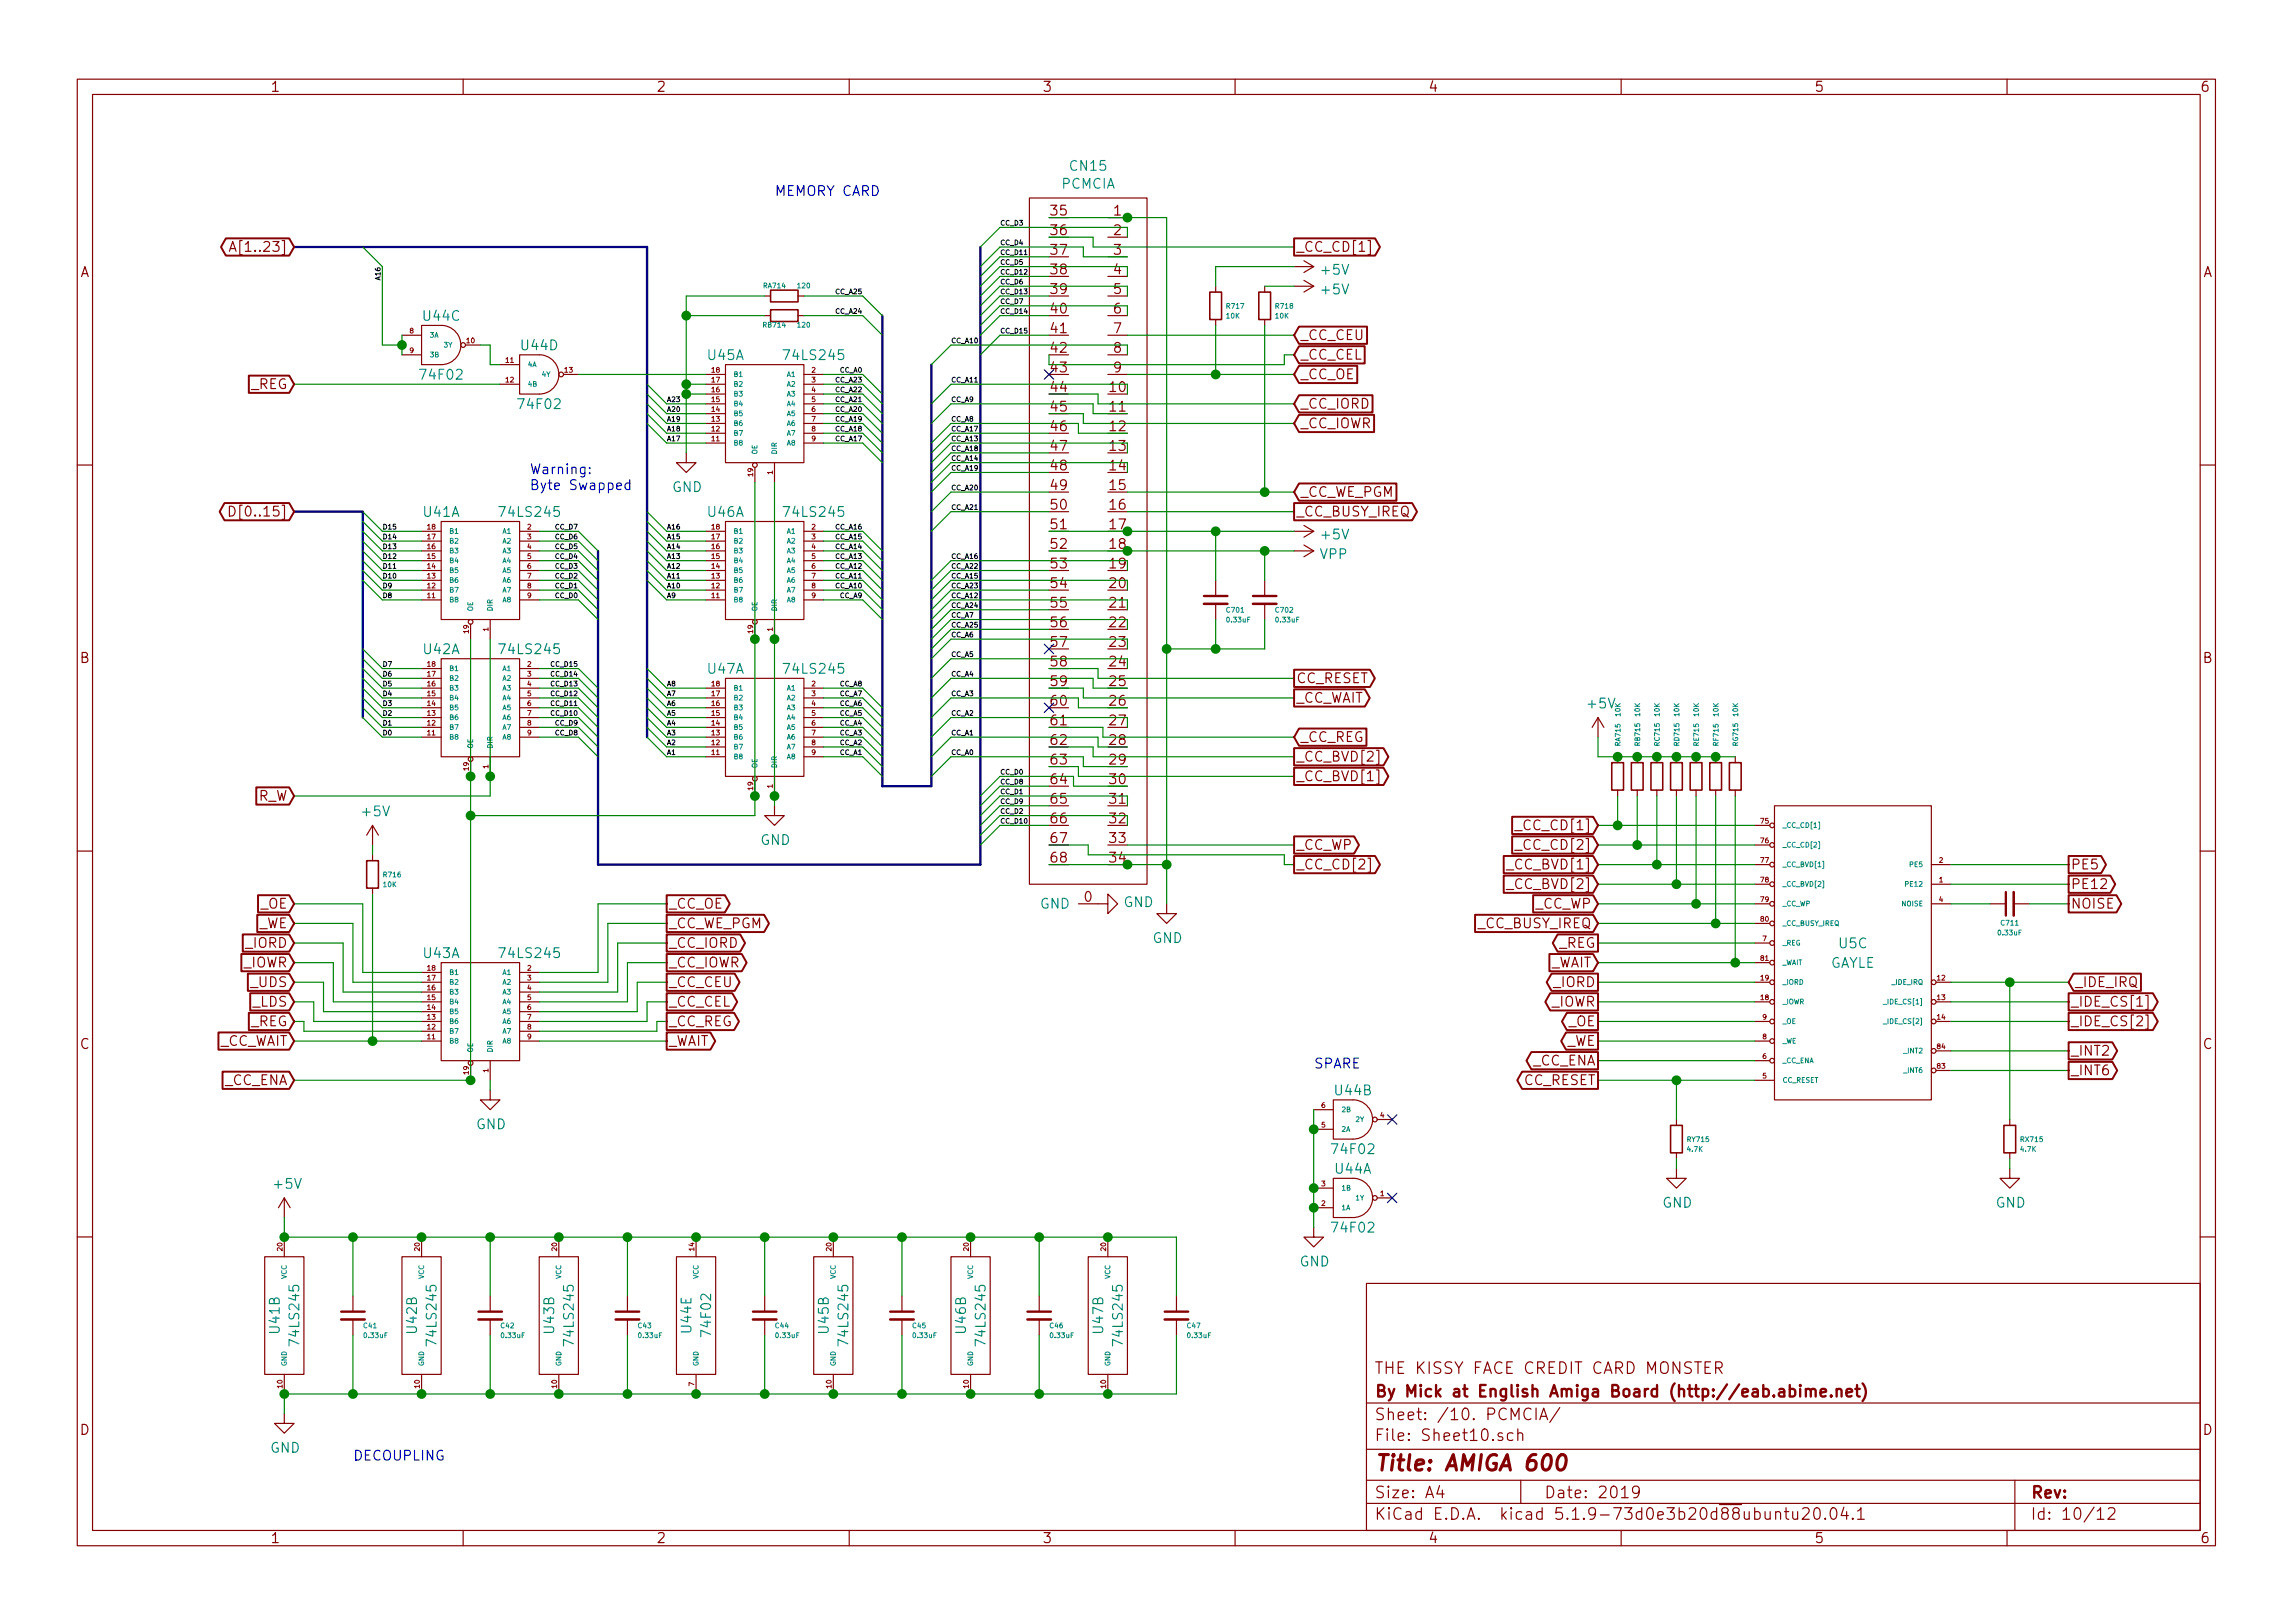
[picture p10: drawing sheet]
<svg xmlns="http://www.w3.org/2000/svg" width="297mm" height="210mm" viewBox="0 0 297 210" stroke-linecap="round" stroke-linejoin="round" font-family="sans-serif">
<defs><g id="words">
<text font-size="2.8" fill="#840000" x="178" y="190.5">Title: AMIGA 600</text>
<g font-size="2.1" fill="#840000">
<text x="178" y="178">THE KISSY FACE CREDIT CARD MONSTER</text>
<text x="178" y="184">Sheet: /10. PCMCIA/</text>
<text x="178" y="181">By Mick at English Amiga Board (http://eab.abime.net)</text>
<text x="178" y="186.7">File: Sheet10.sch</text>
<text x="178" y="196.9">KiCad E.D.A. kicad 5.1.9-73d0e3b20d88ubuntu20.04.1</text>
<text x="178" y="194.1">Size: A4</text>
<text x="200" y="194.1">Date: 2019</text>
<text x="263" y="194.1">Rev:</text>
<text x="263" y="196.9">Id: 10/12</text>
</g>
<g font-size="1.8" fill="#840000">
<text x="35" y="11.9">1</text>
<text x="85" y="11.9">2</text>
<text x="135" y="11.9">3</text>
<text x="185" y="11.9">4</text>
<text x="235" y="11.9">5</text>
<text x="285" y="11.9">6</text>
<text x="136.2" y="27.9">35</text>
<text x="144.3" y="27.9">1</text>
<text x="10.4" y="35.9">A</text>
<text x="30.9" y="32.6">A[1..23]</text>
<text x="136.2" y="33">37</text>
<text x="136.2" y="30.5">36</text>
<text x="136.2" y="35.6">38</text>
<text x="144.3" y="30.5">2</text>
<text x="144.3" y="33">3</text>
<text x="144.3" y="35.6">4</text>
<text x="167.9" y="32.6">_CC_CD[1]</text>
<text x="285.4" y="35.9">A</text>
<text x="136.2" y="38.1">39</text>
<text x="136.2" y="40.6">40</text>
<text x="144.3" y="38.1">5</text>
<text x="144.3" y="40.6">6</text>
<text x="136.2" y="43.2">41</text>
<text x="136.2" y="45.7">42</text>
<text x="144.3" y="43.2">7</text>
<text x="144.3" y="45.7">8</text>
<text x="168.4" y="44.1">_CC_CEU</text>
<text x="168.4" y="46.6">_CC_CEL</text>
<text x="32.5" y="50.4">_REG</text>
<text x="136.2" y="48.3">43</text>
<text x="136.2" y="50.8">44</text>
<text x="136.2" y="53.3">45</text>
<text x="143.8" y="53.3">11</text>
<text x="144.3" y="48.3">9</text>
<text x="168.4" y="49.1">_CC_OE</text>
<text x="168.4" y="53">_CC_IORD</text>
<text x="136.2" y="55.9">46</text>
<text x="136.2" y="58.4">47</text>
<text x="143.8" y="55.9">12</text>
<text x="168.4" y="55.5">_CC_IOWR</text>
<text x="136.2" y="61">48</text>
<text x="136.2" y="63.5">49</text>
<text x="143.8" y="63.5">15</text>
<text x="168.4" y="64.4">_CC_WE_PGM</text>
<text x="30.9" y="66.9">D[0..15]</text>
<text x="136.2" y="66">50</text>
<text x="136.2" y="68.6">51</text>
<text x="136.2" y="71.1">52</text>
<text x="143.8" y="66">16</text>
<text x="143.8" y="68.6">17</text>
<text x="143.8" y="71.1">18</text>
<text x="167.9" y="66.9">_CC_BUSY_IREQ</text>
<text x="136.2" y="73.7">53</text>
<text x="136.2" y="76.2">54</text>
<text x="136.2" y="78.7">55</text>
<text x="136.2" y="81.3">56</text>
<text x="136.2" y="83.8">57</text>
<text x="10.4" y="85.9">B</text>
<text x="136.2" y="86.4">58</text>
<text x="136.2" y="88.9">59</text>
<text x="143.8" y="88.9">25</text>
<text x="167.9" y="88.5">CC_RESET</text>
<text x="285.4" y="85.9">B</text>
<text x="136.2" y="91.4">60</text>
<text x="136.2" y="94">61</text>
<text x="143.8" y="91.4">26</text>
<text x="167.9" y="91.1">_CC_WAIT</text>
<text x="136.2" y="96.5">62</text>
<text x="136.2" y="99.1">63</text>
<text x="136.2" y="101.6">64</text>
<text x="143.8" y="96.5">28</text>
<text x="143.8" y="99.1">29</text>
<text x="143.8" y="101.6">30</text>
<text x="167.9" y="98.7">_CC_BVD[2]</text>
<text x="167.9" y="101.2">_CC_BVD[1]</text>
<text x="168.4" y="96.1">_CC_REG</text>
<text x="33.4" y="103.8">R_W</text>
<text x="136.2" y="104.1">65</text>
<text x="136.2" y="106.7">66</text>
<text x="197" y="107.6">_CC_CD[1]</text>
<text x="136.2" y="109.2">67</text>
<text x="136.2" y="111.8">68</text>
<text x="143.8" y="109.2">33</text>
<text x="143.8" y="111.8">34</text>
<text x="167.9" y="112.6">_CC_CD[2]</text>
<text x="167.9" y="110.1">_CC_WP</text>
<text x="195.8" y="112.6">_CC_BVD[1]</text>
<text x="197" y="110.1">_CC_CD[2]</text>
<text x="268.2" y="112.6">PE5</text>
<text x="33.8" y="117.7">_OE</text>
<text x="86.6" y="117.7">_CC_OE</text>
<text x="140.5" y="116.8">0</text>
<text x="195.8" y="115.2">_CC_BVD[2]</text>
<text x="198.9" y="117.7">_CC_WP</text>
<text x="268.2" y="115.2">PE12</text>
<text x="268.2" y="117.7">NOISE</text>
<text x="31.5" y="125.3">_IOWR</text>
<text x="31.9" y="122.8">_IORD</text>
<text x="33.5" y="120.3">_WE</text>
<text x="86.6" y="125.3">_CC_IOWR</text>
<text x="86.6" y="122.8">_CC_IORD</text>
<text x="86.6" y="120.3">_CC_WE_PGM</text>
<text x="191.5" y="120.3">_CC_BUSY_IREQ</text>
<text x="200.7" y="125.3">_WAIT</text>
<text x="201.9" y="122.8">_REG</text>
<text x="32.6" y="127.9">_UDS</text>
<text x="32.8" y="130.4">_LDS</text>
<text x="86.6" y="130.4">_CC_CEL</text>
<text x="86.6" y="127.9">_CC_CEU</text>
<text x="201" y="130.4">_IOWR</text>
<text x="201.3" y="127.9">_IORD</text>
<text x="268.2" y="130.4">_IDE_CS[1]</text>
<text x="268.8" y="127.9">_IDE_IRQ</text>
<text x="10.4" y="135.9">C</text>
<text x="28.3" y="135.5">_CC_WAIT</text>
<text x="32.5" y="133">_REG</text>
<text x="86.6" y="133">_CC_REG</text>
<text x="86.6" y="135.5">_WAIT</text>
<text x="202.9" y="135.5">_WE</text>
<text x="203.2" y="133">_OE</text>
<text x="268.2" y="136.8">_INT2</text>
<text x="268.2" y="133">_IDE_CS[2]</text>
<text x="285.4" y="135.9">C</text>
<text x="29.1" y="140.6">_CC_ENA</text>
<text x="197.3" y="140.6">CC_RESET</text>
<text x="198.5" y="138">_CC_ENA</text>
<text x="268.2" y="139.3">_INT6</text>
<text x="10.4" y="185.9">D</text>
<text x="285.4" y="185.9">D</text>
<text x="35" y="199.9">1</text>
<text x="85" y="199.9">2</text>
<text x="135" y="199.9">3</text>
<text x="185" y="199.9">4</text>
<text x="235" y="199.9">5</text>
<text x="285" y="199.9">6</text>
</g>
<g font-size="1.8" fill="#008484">
<text x="138.7" y="22.1">CN15</text>
<text x="137.5" y="24.5">PCMCIA</text>
<text x="171.3" y="35.6">+5V</text>
<text x="54.9" y="41.6">U44C</text>
<text x="171.3" y="38.1">+5V</text>
<text x="67.6" y="45.4">U44D</text>
<text x="91.7" y="46.7">U45A</text>
<text x="101.8" y="46.7">74LS245</text>
<text x="54.7" y="49.2">74F02</text>
<text x="67.4" y="53">74F02</text>
<text x="87.1" y="63.7">GND</text>
<text x="54.9" y="67">U41A</text>
<text x="65" y="67">74LS245</text>
<text x="91.7" y="67">U46A</text>
<text x="101.8" y="67">74LS245</text>
<text x="171.3" y="69.9">+5V</text>
<text x="171" y="72.4">VPP</text>
<text x="54.9" y="84.8">U42A</text>
<text x="65" y="84.8">74LS245</text>
<text x="91.7" y="87.3">U47A</text>
<text x="101.8" y="87.3">74LS245</text>
<text x="205.8" y="91.8">+5V</text>
<text x="47" y="105.8">+5V</text>
<text x="98.5" y="109.5">GND</text>
<text x="134.7" y="117.7">GND</text>
<text x="145.5" y="117.5">GND</text>
<text x="54.9" y="124.1">U43A</text>
<text x="65" y="124.1">74LS245</text>
<text x="149.3" y="122.2">GND</text>
<text x="237" y="125.4">GAYLE</text>
<text x="238.3" y="122.9">U5C</text>
<text x="173" y="141.9">U44B</text>
<text x="61.7" y="146.3">GND</text>
<text x="172.8" y="149.5">74F02</text>
<text x="35.6" y="154">+5V</text>
<text x="173" y="152.1">U44A</text>
<text x="172.8" y="159.7">74F02</text>
<text x="215.3" y="156.5">GND</text>
<text x="258.5" y="156.5">GND</text>
<text x="168.4" y="164.1">GND</text>
<text x="36.2" y="172.7" transform="rotate(-90 36.2 172.7)">U41B</text>
<text x="54" y="172.7" transform="rotate(-90 54 172.7)">U42B</text>
<text x="71.8" y="172.7" transform="rotate(-90 71.8 172.7)">U43B</text>
<text x="89.6" y="172.6" transform="rotate(-90 89.6 172.6)">U44E</text>
<text x="92.1" y="172.9" transform="rotate(-90 92.1 172.9)">74F02</text>
<text x="107.4" y="172.7" transform="rotate(-90 107.4 172.7)">U45B</text>
<text x="125.1" y="172.7" transform="rotate(-90 125.1 172.7)">U46B</text>
<text x="142.9" y="172.7" transform="rotate(-90 142.9 172.7)">U47B</text>
<text x="38.8" y="174" transform="rotate(-90 38.8 174)">74LS245</text>
<text x="56.6" y="174" transform="rotate(-90 56.6 174)">74LS245</text>
<text x="74.3" y="174" transform="rotate(-90 74.3 174)">74LS245</text>
<text x="109.9" y="174" transform="rotate(-90 109.9 174)">74LS245</text>
<text x="127.7" y="174" transform="rotate(-90 127.7 174)">74LS245</text>
<text x="145.5" y="174" transform="rotate(-90 145.5 174)">74LS245</text>
<text x="35" y="188.2">GND</text>
</g>
<g font-size="1.8" fill="#0000c2">
<text x="100.3" y="25.4">MEMORY CARD</text>
<text x="68.6" y="61.4">Warning:</text>
<text x="68.6" y="63.5">Byte Swapped</text>
<text x="170.2" y="138.4">SPARE</text>
<text x="45.7" y="189.2">DECOUPLING</text>
</g>
<g font-size="1.8" fill="#008400">
<text x="143.8" y="50.8">10</text>
<text x="143.8" y="58.4">13</text>
<text x="143.8" y="61">14</text>
<text x="143.8" y="73.7">19</text>
<text x="143.8" y="76.2">20</text>
<text x="143.8" y="78.7">21</text>
<text x="143.8" y="81.3">22</text>
<text x="143.8" y="83.8">23</text>
<text x="143.8" y="86.4">24</text>
<text x="143.8" y="94">27</text>
<text x="143.8" y="104.1">31</text>
<text x="143.8" y="106.7">32</text>
</g>
<g font-size=".9">
<text x="129.5" y="29.2">CC_D3</text>
<text x="129.5" y="31.8">CC_D4</text>
<text x="129.5" y="35.6">CC_D12</text>
<text x="129.5" y="34.3">CC_D5</text>
<text x="129.5" y="33">CC_D11</text>
<text x="49.3" y="36.2" transform="rotate(-90 49.3 36.2)">A16</text>
<text x="108.4" y="38.1">CC_A25</text>
<text x="108.4" y="40.7">CC_A24</text>
<text x="129.5" y="40.7">CC_D14</text>
<text x="129.5" y="39.4">CC_D7</text>
<text x="129.5" y="38.1">CC_D13</text>
<text x="129.5" y="36.8">CC_D6</text>
<text x="123.2" y="44.5">CC_A10</text>
<text x="129.5" y="43.2">CC_D15</text>
<text x="86.4" y="52.1">A23</text>
<text x="86.4" y="53.4">A20</text>
<text x="108.4" y="53.4">CC_A20</text>
<text x="108.4" y="52.1">CC_A21</text>
<text x="108.4" y="49.5">CC_A23</text>
<text x="108.4" y="50.8">CC_A22</text>
<text x="108.9" y="48.3">CC_A0</text>
<text x="123.2" y="52.1">CC_A9</text>
<text x="123.2" y="49.5">CC_A11</text>
<text x="86.4" y="55.9">A18</text>
<text x="86.4" y="54.6">A19</text>
<text x="86.4" y="57.2">A17</text>
<text x="108.4" y="57.2">CC_A17</text>
<text x="108.4" y="55.9">CC_A18</text>
<text x="108.4" y="54.6">CC_A19</text>
<text x="123.2" y="59.7">CC_A14</text>
<text x="123.2" y="58.4">CC_A18</text>
<text x="123.2" y="57.2">CC_A13</text>
<text x="123.2" y="55.9">CC_A17</text>
<text x="123.2" y="54.6">CC_A8</text>
<text x="123.2" y="61">CC_A19</text>
<text x="123.2" y="63.5">CC_A20</text>
<text x="49.5" y="68.6">D15</text>
<text x="49.5" y="69.9">D14</text>
<text x="49.5" y="71.1">D13</text>
<text x="72" y="71.1">CC_D5</text>
<text x="72" y="69.9">CC_D6</text>
<text x="72" y="68.6">CC_D7</text>
<text x="86.4" y="68.6">A16</text>
<text x="86.4" y="69.9">A15</text>
<text x="86.4" y="71.1">A14</text>
<text x="108.4" y="69.9">CC_A15</text>
<text x="108.4" y="71.1">CC_A14</text>
<text x="108.4" y="68.6">CC_A16</text>
<text x="123.2" y="66.1">CC_A21</text>
<text x="49.5" y="72.4">D12</text>
<text x="49.5" y="73.7">D11</text>
<text x="49.5" y="74.9">D10</text>
<text x="49.5" y="76.2">D9</text>
<text x="49.5" y="77.5">D8</text>
<text x="72" y="77.5">CC_D0</text>
<text x="72" y="76.2">CC_D1</text>
<text x="72" y="74.9">CC_D2</text>
<text x="72" y="73.7">CC_D3</text>
<text x="72" y="72.4">CC_D4</text>
<text x="86.4" y="73.7">A12</text>
<text x="86.4" y="74.9">A11</text>
<text x="86.4" y="76.2">A10</text>
<text x="86.4" y="77.5">A9</text>
<text x="86.4" y="72.4">A13</text>
<text x="108.4" y="76.2">CC_A10</text>
<text x="108.4" y="74.9">CC_A11</text>
<text x="108.4" y="73.7">CC_A12</text>
<text x="108.4" y="72.4">CC_A13</text>
<text x="108.9" y="77.5">CC_A9</text>
<text x="123.2" y="77.5">CC_A12</text>
<text x="123.2" y="76.2">CC_A23</text>
<text x="123.2" y="74.9">CC_A15</text>
<text x="123.2" y="73.7">CC_A22</text>
<text x="123.2" y="72.4">CC_A16</text>
<text x="123.2" y="82.6">CC_A6</text>
<text x="123.2" y="81.3">CC_A25</text>
<text x="123.2" y="80">CC_A7</text>
<text x="123.2" y="78.8">CC_A24</text>
<text x="49.5" y="87.6">D6</text>
<text x="49.5" y="88.9">D5</text>
<text x="49.5" y="86.4">D7</text>
<text x="71.6" y="86.4">CC_D15</text>
<text x="71.6" y="87.6">CC_D14</text>
<text x="71.6" y="88.9">CC_D13</text>
<text x="86.4" y="88.9">A8</text>
<text x="108.9" y="88.9">CC_A8</text>
<text x="123.2" y="87.6">CC_A4</text>
<text x="123.2" y="85.1">CC_A5</text>
<text x="49.5" y="95.3">D0</text>
<text x="49.5" y="94">D1</text>
<text x="49.5" y="92.7">D2</text>
<text x="49.5" y="91.5">D3</text>
<text x="49.5" y="90.2">D4</text>
<text x="71.6" y="90.2">CC_D12</text>
<text x="71.6" y="91.5">CC_D11</text>
<text x="71.6" y="92.7">CC_D10</text>
<text x="72" y="94">CC_D9</text>
<text x="72" y="95.3">CC_D8</text>
<text x="86.4" y="91.5">A6</text>
<text x="86.4" y="90.2">A7</text>
<text x="86.4" y="92.7">A5</text>
<text x="86.4" y="94">A4</text>
<text x="86.4" y="95.3">A3</text>
<text x="108.9" y="95.3">CC_A3</text>
<text x="108.9" y="94">CC_A4</text>
<text x="108.9" y="92.7">CC_A5</text>
<text x="108.9" y="91.5">CC_A6</text>
<text x="108.9" y="90.2">CC_A7</text>
<text x="123.2" y="95.3">CC_A1</text>
<text x="123.2" y="92.7">CC_A2</text>
<text x="123.2" y="90.2">CC_A3</text>
<text x="86.4" y="96.5">A2</text>
<text x="86.4" y="97.8">A1</text>
<text x="108.9" y="97.8">CC_A1</text>
<text x="108.9" y="96.5">CC_A2</text>
<text x="123.2" y="97.8">CC_A0</text>
<text x="129.5" y="100.3">CC_D0</text>
<text x="129.5" y="101.6">CC_D8</text>
<text x="129.5" y="102.9">CC_D1</text>
<text x="129.5" y="104.2">CC_D9</text>
<text x="129.5" y="105.4">CC_D2</text>
<text x="129.5" y="106.7">CC_D10</text>
</g>
<g font-size=".9" fill="#008484">
<text x="99" y="37.3">RA714</text>
<text x="103.4" y="37.3">120</text>
<text x="158.9" y="41.2">10K</text>
<text x="159" y="40">R717</text>
<text x="165.3" y="41.2">10K</text>
<text x="165.3" y="40">R718</text>
<text x="55.6" y="43.7">3A</text>
<text x="55.6" y="46.3">3B</text>
<text x="57.6" y="45">3Y</text>
<text x="68.3" y="47.5">4A</text>
<text x="98.9" y="42.4">RB714</text>
<text x="103.4" y="42.4">120</text>
<text x="68.3" y="50.1">4B</text>
<text x="70.3" y="48.8">4Y</text>
<text x="95" y="53.9">B5</text>
<text x="95" y="52.6">B4</text>
<text x="95" y="51.4">B3</text>
<text x="95" y="50.1">B2</text>
<text x="95" y="48.8">B1</text>
<text x="102" y="48.8">A1</text>
<text x="102" y="50.1">A2</text>
<text x="102" y="51.4">A3</text>
<text x="102" y="52.6">A4</text>
<text x="102" y="53.9">A5</text>
<text x="95" y="57.7">B8</text>
<text x="95" y="56.4">B7</text>
<text x="95" y="55.2">B6</text>
<text x="98.1" y="58.9" transform="rotate(-90 98.1 58.9)">OE</text>
<text x="100.6" y="58.9" transform="rotate(-90 100.6 58.9)">DIR</text>
<text x="102" y="55.2">A6</text>
<text x="102" y="56.4">A7</text>
<text x="102" y="57.7">A8</text>
<text x="58.2" y="71.7">B3</text>
<text x="58.2" y="70.4">B2</text>
<text x="58.2" y="69.1">B1</text>
<text x="65.2" y="69.1">A1</text>
<text x="65.2" y="70.4">A2</text>
<text x="65.2" y="71.7">A3</text>
<text x="95" y="71.7">B3</text>
<text x="95" y="70.4">B2</text>
<text x="95" y="69.1">B1</text>
<text x="102" y="69.1">A1</text>
<text x="102" y="70.4">A2</text>
<text x="102" y="71.7">A3</text>
<text x="58.2" y="76.8">B7</text>
<text x="58.2" y="75.5">B6</text>
<text x="58.2" y="74.2">B5</text>
<text x="58.2" y="72.9">B4</text>
<text x="65.2" y="72.9">A4</text>
<text x="65.2" y="74.2">A5</text>
<text x="65.2" y="75.5">A6</text>
<text x="65.2" y="76.8">A7</text>
<text x="95" y="76.8">B7</text>
<text x="95" y="75.5">B6</text>
<text x="95" y="74.2">B5</text>
<text x="95" y="72.9">B4</text>
<text x="102" y="72.9">A4</text>
<text x="102" y="74.2">A5</text>
<text x="102" y="75.5">A6</text>
<text x="102" y="76.8">A7</text>
<text x="58.2" y="78">B8</text>
<text x="61.3" y="79.2" transform="rotate(-90 61.3 79.2)">OE</text>
<text x="63.8" y="79.2" transform="rotate(-90 63.8 79.2)">DIR</text>
<text x="65.2" y="78">A8</text>
<text x="95" y="78">B8</text>
<text x="98.1" y="79.2" transform="rotate(-90 98.1 79.2)">OE</text>
<text x="100.6" y="79.2" transform="rotate(-90 100.6 79.2)">DIR</text>
<text x="102" y="78">A8</text>
<text x="159" y="79.3">C701</text>
<text x="159" y="80.6">0.33uF</text>
<text x="165.3" y="79.3">C702</text>
<text x="165.4" y="80.6">0.33uF</text>
<text x="58.2" y="89.5">B3</text>
<text x="58.2" y="88.2">B2</text>
<text x="58.2" y="86.9">B1</text>
<text x="65.2" y="86.9">A1</text>
<text x="65.2" y="88.2">A2</text>
<text x="65.2" y="89.5">A3</text>
<text x="95" y="89.5">B1</text>
<text x="102" y="89.5">A1</text>
<text x="58.2" y="95.8">B8</text>
<text x="58.2" y="94.5">B7</text>
<text x="58.2" y="93.3">B6</text>
<text x="58.2" y="92">B5</text>
<text x="58.2" y="90.7">B4</text>
<text x="65.2" y="90.7">A4</text>
<text x="65.2" y="92">A5</text>
<text x="65.2" y="93.3">A6</text>
<text x="65.2" y="94.5">A7</text>
<text x="65.2" y="95.8">A8</text>
<text x="95" y="95.8">B6</text>
<text x="95" y="94.5">B5</text>
<text x="95" y="93.3">B4</text>
<text x="95" y="92">B3</text>
<text x="95" y="90.7">B2</text>
<text x="102" y="90.7">A2</text>
<text x="102" y="92">A3</text>
<text x="102" y="93.3">A4</text>
<text x="102" y="94.5">A5</text>
<text x="102" y="95.8">A6</text>
<text x="209.9" y="92.8" transform="rotate(-90 209.9 92.8)">10K</text>
<text x="212.4" y="92.8" transform="rotate(-90 212.4 92.8)">10K</text>
<text x="215" y="92.8" transform="rotate(-90 215 92.8)">10K</text>
<text x="217.5" y="92.8" transform="rotate(-90 217.5 92.8)">10K</text>
<text x="220.1" y="92.8" transform="rotate(-90 220.1 92.8)">10K</text>
<text x="222.6" y="92.8" transform="rotate(-90 222.6 92.8)">10K</text>
<text x="225.1" y="92.8" transform="rotate(-90 225.1 92.8)">10K</text>
<text x="61.3" y="97" transform="rotate(-90 61.3 97)">OE</text>
<text x="63.8" y="97" transform="rotate(-90 63.8 97)">DIR</text>
<text x="95" y="98.3">B8</text>
<text x="95" y="97.1">B7</text>
<text x="98.1" y="99.6" transform="rotate(-90 98.1 99.6)">OE</text>
<text x="100.6" y="99.6" transform="rotate(-90 100.6 99.6)">DIR</text>
<text x="102" y="97.1">A7</text>
<text x="102" y="98.3">A8</text>
<text x="209.9" y="96.6" transform="rotate(-90 209.9 96.6)">RA715</text>
<text x="212.4" y="96.5" transform="rotate(-90 212.4 96.5)">RB715</text>
<text x="215" y="96.5" transform="rotate(-90 215 96.5)">RC715</text>
<text x="217.5" y="96.5" transform="rotate(-90 217.5 96.5)">RD715</text>
<text x="220.1" y="96.5" transform="rotate(-90 220.1 96.5)">RE715</text>
<text x="222.6" y="96.5" transform="rotate(-90 222.6 96.5)">RF715</text>
<text x="225.1" y="96.6" transform="rotate(-90 225.1 96.6)">RG715</text>
<text x="230.9" y="107.2">_CC_CD[1]</text>
<text x="49.8" y="113.6">R716</text>
<text x="230.9" y="109.8">_CC_CD[2]</text>
<text x="230.9" y="112.3">_CC_BVD[1]</text>
<text x="247.5" y="112.3">PE5</text>
<text x="49.7" y="114.9">10K</text>
<text x="230.9" y="114.9">_CC_BVD[2]</text>
<text x="230.9" y="117.4">_CC_WP</text>
<text x="230.9" y="119.9">_CC_BUSY_IREQ</text>
<text x="246.4" y="117.4">NOISE</text>
<text x="247" y="114.9">PE12</text>
<text x="259.3" y="119.9">C711</text>
<text x="230.9" y="122.5">_REG</text>
<text x="230.9" y="125">_WAIT</text>
<text x="258.9" y="121.2">0.33uF</text>
<text x="58.2" y="131.4">B5</text>
<text x="58.2" y="130.1">B4</text>
<text x="58.2" y="128.8">B3</text>
<text x="58.2" y="127.6">B2</text>
<text x="58.2" y="126.3">B1</text>
<text x="65.2" y="126.3">A1</text>
<text x="65.2" y="127.6">A2</text>
<text x="65.2" y="128.8">A3</text>
<text x="65.2" y="130.1">A4</text>
<text x="65.2" y="131.4">A5</text>
<text x="230.9" y="130.1">_IOWR</text>
<text x="230.9" y="127.6">_IORD</text>
<text x="244.4" y="130.1">_IDE_CS[1]</text>
<text x="245.1" y="127.6">_IDE_IRQ</text>
<text x="58.2" y="135.2">B8</text>
<text x="58.2" y="133.9">B7</text>
<text x="58.2" y="132.6">B6</text>
<text x="61.3" y="136.4" transform="rotate(-90 61.3 136.4)">OE</text>
<text x="63.8" y="136.4" transform="rotate(-90 63.8 136.4)">DIR</text>
<text x="65.2" y="132.6">A6</text>
<text x="65.2" y="133.9">A7</text>
<text x="65.2" y="135.2">A8</text>
<text x="230.9" y="137.7">_CC_ENA</text>
<text x="230.9" y="135.2">_WE</text>
<text x="230.9" y="132.6">_OE</text>
<text x="244.4" y="132.6">_IDE_CS[2]</text>
<text x="246.8" y="136.4">_INT2</text>
<text x="230.9" y="140.3">CC_RESET</text>
<text x="246.8" y="139">_INT6</text>
<text x="173.7" y="146.6">2A</text>
<text x="173.7" y="144.1">2B</text>
<text x="175.7" y="145.3">2Y</text>
<text x="218.6" y="149.2">4.7K</text>
<text x="218.6" y="147.9">RY715</text>
<text x="261.8" y="149.2">4.7K</text>
<text x="261.8" y="147.9">RX715</text>
<text x="173.7" y="154.2">1B</text>
<text x="175.7" y="155.5">1Y</text>
<text x="173.7" y="156.8">1A</text>
<text x="37.1" y="165.7" transform="rotate(-90 37.1 165.7)">VCC</text>
<text x="54.9" y="165.7" transform="rotate(-90 54.9 165.7)">VCC</text>
<text x="72.7" y="165.7" transform="rotate(-90 72.7 165.7)">VCC</text>
<text x="90.5" y="165.7" transform="rotate(-90 90.5 165.7)">VCC</text>
<text x="108.3" y="165.7" transform="rotate(-90 108.3 165.7)">VCC</text>
<text x="126" y="165.7" transform="rotate(-90 126 165.7)">VCC</text>
<text x="143.8" y="165.7" transform="rotate(-90 143.8 165.7)">VCC</text>
<text x="47.1" y="172.1">C41</text>
<text x="47.2" y="173.3">0.33uF</text>
<text x="64.9" y="172.1">C42</text>
<text x="65" y="173.3">0.33uF</text>
<text x="82.7" y="172.1">C43</text>
<text x="82.8" y="173.3">0.33uF</text>
<text x="100.5" y="172.1">C44</text>
<text x="100.6" y="173.3">0.33uF</text>
<text x="118.3" y="172.1">C45</text>
<text x="118.4" y="173.3">0.33uF</text>
<text x="136" y="172.1">C46</text>
<text x="136.1" y="173.3">0.33uF</text>
<text x="153.8" y="172.1">C47</text>
<text x="153.9" y="173.3">0.33uF</text>
<text x="37.1" y="177" transform="rotate(-90 37.1 177)">GND</text>
<text x="54.9" y="177" transform="rotate(-90 54.9 177)">GND</text>
<text x="72.7" y="177" transform="rotate(-90 72.7 177)">GND</text>
<text x="90.5" y="177" transform="rotate(-90 90.5 177)">GND</text>
<text x="108.3" y="177" transform="rotate(-90 108.3 177)">GND</text>
<text x="126" y="177" transform="rotate(-90 126 177)">GND</text>
<text x="143.8" y="177" transform="rotate(-90 143.8 177)">GND</text>
</g>
<g font-size=".9" fill="#840000">
<text x="53.1" y="43.2">8</text>
<text x="53.1" y="45.7">9</text>
<text x="60.5" y="44.5">10</text>
<text x="65.6" y="47">11</text>
<text x="65.6" y="49.5">12</text>
<text x="73.2" y="48.3">13</text>
<text x="92.2" y="53.4">14</text>
<text x="92.2" y="52.1">15</text>
<text x="92.2" y="50.8">16</text>
<text x="92.2" y="49.5">17</text>
<text x="92.2" y="48.3">18</text>
<text x="105.2" y="48.3">2</text>
<text x="105.2" y="49.5">3</text>
<text x="105.2" y="50.8">4</text>
<text x="105.2" y="52.1">5</text>
<text x="105.2" y="53.4">6</text>
<text x="92.2" y="57.2">11</text>
<text x="92.2" y="55.9">12</text>
<text x="92.2" y="54.6">13</text>
<text x="105.2" y="54.6">7</text>
<text x="105.2" y="55.9">8</text>
<text x="105.2" y="57.2">9</text>
<text x="97.6" y="61.7" transform="rotate(-90 97.6 61.7)">19</text>
<text x="100.1" y="61.4" transform="rotate(-90 100.1 61.4)">1</text>
<text x="55.4" y="71.1">16</text>
<text x="55.4" y="69.9">17</text>
<text x="55.4" y="68.6">18</text>
<text x="68.4" y="68.6">2</text>
<text x="68.4" y="69.9">3</text>
<text x="68.4" y="71.1">4</text>
<text x="92.2" y="71.1">16</text>
<text x="92.2" y="69.9">17</text>
<text x="92.2" y="68.6">18</text>
<text x="105.2" y="68.6">2</text>
<text x="105.2" y="69.9">3</text>
<text x="105.2" y="71.1">4</text>
<text x="55.4" y="77.5">11</text>
<text x="55.4" y="76.2">12</text>
<text x="55.4" y="74.9">13</text>
<text x="55.4" y="73.7">14</text>
<text x="55.4" y="72.4">15</text>
<text x="68.4" y="72.4">5</text>
<text x="68.4" y="73.7">6</text>
<text x="68.4" y="74.9">7</text>
<text x="68.4" y="76.2">8</text>
<text x="68.4" y="77.5">9</text>
<text x="92.2" y="77.5">11</text>
<text x="92.2" y="76.2">12</text>
<text x="92.2" y="74.9">13</text>
<text x="92.2" y="73.7">14</text>
<text x="92.2" y="72.4">15</text>
<text x="105.2" y="72.4">5</text>
<text x="105.2" y="73.7">6</text>
<text x="105.2" y="74.9">7</text>
<text x="105.2" y="76.2">8</text>
<text x="105.2" y="77.5">9</text>
<text x="60.7" y="82" transform="rotate(-90 60.7 82)">19</text>
<text x="63.3" y="81.8" transform="rotate(-90 63.3 81.8)">1</text>
<text x="97.6" y="82" transform="rotate(-90 97.6 82)">19</text>
<text x="100.1" y="81.8" transform="rotate(-90 100.1 81.8)">1</text>
<text x="55.4" y="88.9">16</text>
<text x="55.4" y="87.6">17</text>
<text x="55.4" y="86.4">18</text>
<text x="68.4" y="86.4">2</text>
<text x="68.4" y="87.6">3</text>
<text x="68.4" y="88.9">4</text>
<text x="92.2" y="88.9">18</text>
<text x="105.2" y="88.9">2</text>
<text x="55.4" y="95.3">11</text>
<text x="55.4" y="94">12</text>
<text x="55.4" y="92.7">13</text>
<text x="55.4" y="91.5">14</text>
<text x="55.4" y="90.2">15</text>
<text x="68.4" y="90.2">5</text>
<text x="68.4" y="91.5">6</text>
<text x="68.4" y="92.7">7</text>
<text x="68.4" y="94">8</text>
<text x="68.4" y="95.3">9</text>
<text x="92.2" y="95.3">13</text>
<text x="92.2" y="94">14</text>
<text x="92.2" y="92.7">15</text>
<text x="92.2" y="91.5">16</text>
<text x="92.2" y="90.2">17</text>
<text x="105.2" y="90.2">3</text>
<text x="105.2" y="91.5">4</text>
<text x="105.2" y="92.7">5</text>
<text x="105.2" y="94">6</text>
<text x="105.2" y="95.3">7</text>
<text x="60.7" y="99.8" transform="rotate(-90 60.7 99.8)">19</text>
<text x="63.3" y="99.5" transform="rotate(-90 63.3 99.5)">1</text>
<text x="92.2" y="97.8">11</text>
<text x="92.2" y="96.5">12</text>
<text x="105.2" y="96.5">8</text>
<text x="105.2" y="97.8">9</text>
<text x="97.6" y="102.3" transform="rotate(-90 97.6 102.3)">19</text>
<text x="100.1" y="102.1" transform="rotate(-90 100.1 102.1)">1</text>
<text x="228.1" y="106.7">75</text>
<text x="228.1" y="109.2">76</text>
<text x="228.1" y="111.8">77</text>
<text x="251.2" y="111.8">2</text>
<text x="228.1" y="114.3">78</text>
<text x="228.1" y="116.9">79</text>
<text x="228.1" y="119.4">80</text>
<text x="251.2" y="114.3">1</text>
<text x="251.2" y="116.9">4</text>
<text x="55.4" y="125.7">18</text>
<text x="68.4" y="125.7">2</text>
<text x="228.1" y="124.5">81</text>
<text x="228.4" y="121.9">7</text>
<text x="55.4" y="130.8">14</text>
<text x="55.4" y="129.6">15</text>
<text x="55.4" y="128.3">16</text>
<text x="55.4" y="127">17</text>
<text x="68.4" y="127">3</text>
<text x="68.4" y="128.3">4</text>
<text x="68.4" y="129.6">5</text>
<text x="68.4" y="130.8">6</text>
<text x="228.1" y="129.6">18</text>
<text x="228.1" y="127">19</text>
<text x="251" y="127">12</text>
<text x="251" y="129.6">13</text>
<text x="55.4" y="134.6">11</text>
<text x="55.4" y="133.4">12</text>
<text x="55.4" y="132.1">13</text>
<text x="68.4" y="132.1">7</text>
<text x="68.4" y="133.4">8</text>
<text x="68.4" y="134.6">9</text>
<text x="228.4" y="137.2">6</text>
<text x="228.4" y="134.6">8</text>
<text x="228.4" y="132.1">9</text>
<text x="251" y="132.1">14</text>
<text x="251" y="135.9">84</text>
<text x="60.7" y="139.2" transform="rotate(-90 60.7 139.2)">19</text>
<text x="63.3" y="138.9" transform="rotate(-90 63.3 138.9)">1</text>
<text x="171.2" y="143.5">6</text>
<text x="228.4" y="139.7">5</text>
<text x="251" y="138.4">83</text>
<text x="171.2" y="146.1">5</text>
<text x="178.8" y="144.8">4</text>
<text x="171.2" y="153.7">3</text>
<text x="178.8" y="155">1</text>
<text x="171.2" y="156.2">2</text>
<text x="36.6" y="162" transform="rotate(-90 36.6 162)">20</text>
<text x="54.4" y="162" transform="rotate(-90 54.4 162)">20</text>
<text x="72.2" y="162" transform="rotate(-90 72.2 162)">20</text>
<text x="89.9" y="162" transform="rotate(-90 89.9 162)">14</text>
<text x="107.7" y="162" transform="rotate(-90 107.7 162)">20</text>
<text x="125.5" y="162" transform="rotate(-90 125.5 162)">20</text>
<text x="143.3" y="162" transform="rotate(-90 143.3 162)">20</text>
<text x="36.6" y="179.8" transform="rotate(-90 36.6 179.8)">10</text>
<text x="54.4" y="179.8" transform="rotate(-90 54.4 179.8)">10</text>
<text x="72.2" y="179.8" transform="rotate(-90 72.2 179.8)">10</text>
<text x="89.9" y="179.5" transform="rotate(-90 89.9 179.5)">7</text>
<text x="107.7" y="179.8" transform="rotate(-90 107.7 179.8)">10</text>
<text x="125.5" y="179.8" transform="rotate(-90 125.5 179.8)">10</text>
<text x="143.3" y="179.8" transform="rotate(-90 143.3 179.8)">10</text>
</g>
</g></defs>
<g fill="none" stroke="#840000" stroke-width=".15">
<path d="M10 10.3h277v189.9h-277zM12 12.2h273v186.1h-273zM60 10.3v1.9M110 10.3v1.9M160 10.3v1.9M210 10.3v1.9M260 10.3v1.9M29.7 32.6l.4-1.3 .5 1.3M29.8 32.2h.7M99.1 38.3h.7M103.4 38.3h.7M133.3 25.6h15.3v88.9h-15.3z"/>
<path d="M143.5 28.2h2.5M143.5 30.7h2.5M143.5 33.3h2.5M143.5 35.8h2.5M143.5 38.3h2.5M157.5 37.1v.7M163.8 37.1v.7M167.6 34.5h2.6M167.6 37.1h2.6M168.9 33.8l1.3 .7M168.9 36.3l1.3 .8M170.2 34.5l-1.3 .8"/>
<path d="M170.2 37.1l-1.3 .7M177.2 31.2h.3v1.8h-.3M52.1 43.4h2.5M52.1 46h2.5M54.6 42.2h2.5a2.54 2.54 0 0 1 2.6 2.5 2.54 2.54 0 0 1-2.6 2.5h-2.5zM60.3 44.7h1.9M64.8 49.8h2.5M64.8 47.2h2.5M67.3 46h2.5a2.54 2.54 0 0 1 2.6 2.5 2.54 2.54 0 0 1-2.6 2.5h-2.5zM73 48.5h1.9M88.9 58.7v1.2h1.3l-1.3 1.3-1.3-1.3h1.3M91.4 48.5h2.6"/>
<path d="M91.4 57.4h2.6M91.4 56.1h2.6M91.4 54.9h2.6M91.4 53.6h2.6M91.4 52.3h2.6M91.4 51h2.6M91.4 49.8h2.6M94 47.2h10.1v12.7h-10.1zM99.1 40.9h.7M100.3 59.9v2.6M103.4 40.9h.7M104.1 48.5h2.6"/>
<path d="M104.1 57.4h2.6M104.1 56.1h2.6M104.1 54.9h2.6M104.1 53.6h2.6M104.1 52.3h2.6M104.1 51h2.6M104.1 49.8h2.6M143.5 40.9h2.5M143.5 43.4h2.5M143.5 46h2.5M143.5 48.5h2.5M157.5 41.4v.8"/>
<path d="M163.8 41.4v.8M10 60.2h2M29.7 65.6a.64 .64 0 0 1 .8 .6 .64 .64 0 0 1-.8 .6zM54.6 77.7h2.5M54.6 76.4h2.5M54.6 75.2h2.5M54.6 73.9h2.5M54.6 72.6h2.5M54.6 71.4h2.5M54.6 70.1h2.5M54.6 68.8h2.5M57.1 67.6h10.2v12.7h-10.2z"/>
<path d="M67.3 77.7h2.5M67.3 76.4h2.5M67.3 75.2h2.5M67.3 73.9h2.5M67.3 72.6h2.5M67.3 71.4h2.5M67.3 70.1h2.5M67.3 68.8h2.5M91.4 77.7h2.6M91.4 76.4h2.6M91.4 75.2h2.6M91.4 73.9h2.6"/>
<path d="M91.4 72.6h2.6M91.4 71.4h2.6M91.4 70.1h2.6M91.4 68.8h2.6M94 67.6h10.1v12.7h-10.1zM97.8 60.5v2M104.1 77.7h2.6M104.1 76.4h2.6M104.1 75.2h2.6M104.1 73.9h2.6M104.1 72.6h2.6M104.1 71.4h2.6"/>
<path d="M104.1 70.1h2.6M104.1 68.8h2.6M157.5 75.2v2M157.5 78.2v2.1M163.8 75.2v2M163.8 78.2v2.1M167.6 71.4h2.6M167.6 68.8h2.6M168.9 68.1l1.3 .7M168.9 70.6l1.3 .8M170.2 68.8l-1.3 .8M170.2 71.4l-1.3 .7"/>
<path d="M285 60.2h2M54.6 95.5h2.5M54.6 94.2h2.5M54.6 93h2.5M54.6 91.7h2.5M54.6 90.4h2.5M54.6 89.1h2.5M54.6 87.9h2.5M54.6 86.6h2.5M57.1 85.3h10.2v12.7h-10.2zM61 80.9v1.9M61 98.6v2"/>
<path d="M63.5 80.3v2.5M63.5 98v2.6M67.3 95.5h2.5M67.3 94.2h2.5M67.3 93h2.5M67.3 91.7h2.5M67.3 90.4h2.5M67.3 89.1h2.5M67.3 87.9h2.5M67.3 86.6h2.5M91.4 95.5h2.6M91.4 94.2h2.6"/>
<path d="M91.4 93h2.6M91.4 91.7h2.6M91.4 90.4h2.6M91.4 89.1h2.6M91.4 98h2.6M91.4 96.8h2.6M94 87.9h10.1v12.7h-10.1zM97.8 80.9v1.9M100.3 80.3v2.5M104.1 95.5h2.6M104.1 94.2h2.6M104.1 93h2.6"/>
<path d="M104.1 91.7h2.6M104.1 90.4h2.6M104.1 89.1h2.6M104.1 98h2.6M104.1 96.8h2.6M178.3 97.2h.3v1.8h-.3M178.3 99.7h.3v1.9h-.3M207 93l-.8 1.2M207 93v2.5M207 93l.8 1.2M209.5 98v.8M212.1 98v.8"/>
<path d="M214.6 98v.8M217.2 98v.8M219.7 98v.8M222.2 98v.8M224.8 98v.8M10 110.3h2M48.3 106.9v2.6M48.3 110.7v.8M48.3 115.1v.7M48.3 106.9l-.8 1.3M48.3 106.9l.7 1.3M97.8 101.2v1.9"/>
<path d="M100.3 104.4v1.3h1.3l-1.3 1.2-1.2-1.2h1.2M100.3 100.6v2.5M139.7 117.1h3.8v-1.3l1.3 1.3-1.3 1.3v-1.3M151.1 117.1v1.3h1.3l-1.3 1.2-1.2-1.2h1.2M177.2 111.2h.3v1.8h-.3M195.1 112.7h1M195.1 115.2h1M196.2 110.2h1M196.2 107.6h1M209.5 102.4v.7M212.1 102.4v.7M214.6 102.4v.7"/>
<path d="M217.2 102.4v.7M219.7 102.4v.7M222.2 102.4v.7M224.8 102.4v.7M227.3 114.5h2M227.3 112h2M227.3 117.1h2M227.3 106.9h2M227.3 109.5h2M227.3 119.6h2M229.9 104.4h20.3v38.1h-20.3zM250.2 114.5h2.5"/>
<path d="M250.2 112h2.5M250.2 117.1h2.5M257.8 117.1h2M260.9 117.1h2M285 110.3h2M54.6 127.2h2.5M54.6 129.8h2.5M54.6 132.3h2.5M54.6 134.9h2.5M54.6 133.6h2.5M54.6 131.1h2.5M54.6 128.5h2.5"/>
<path d="M54.6 126h2.5M57.1 124.7h10.2v12.7h-10.2zM61 138v1.9M63.5 137.4v2.5M67.3 127.2h2.5M67.3 129.8h2.5M67.3 132.3h2.5M67.3 134.9h2.5M67.3 133.6h2.5M67.3 131.1h2.5M67.3 128.5h2.5M67.3 126h2.5"/>
<path d="M227.3 127.2h2M227.3 129.8h2M227.3 132.3h2M227.3 139.9h2.6M227.3 137.4h2M227.3 122.2h2M227.3 134.9h2M227.3 124.7h2M250.8 127.2h1.9M250.8 129.8h1.9M250.8 132.3h1.9M250.8 138.7h1.9"/>
<path d="M250.8 136.1h1.9M278 131.5h.3v1.8h-.3M278 129h.3v1.8h-.3M36.8 155.2l-.7 1.3M36.8 155.2v2.5M36.8 155.2l.8 1.3M63.5 141.2v1.3h1.3l-1.3 1.3-1.3-1.3h1.3M170.2 159v1.3h1.2l-1.2 1.2-1.3-1.2h1.3M170.2 146.3h2.5M170.2 143.8h2.5M170.2 156.5h2.5M170.2 153.9h2.5"/>
<path d="M172.7 142.5h2.6a2.54 2.54 0 0 1 2.5 2.5 2.54 2.54 0 0 1-2.5 2.6h-2.6zM172.7 152.6h2.6a2.54 2.54 0 0 1 2.5 2.6 2.54 2.54 0 0 1-2.5 2.5h-2.6zM178.4 145h1.9M178.4 155.2h1.9M217.2 151.4v1.2h1.2l-1.2 1.3-1.3-1.3h1.3M217.2 145v.8M217.2 149.3v.8M260.3 151.4v1.2h1.3l-1.3 1.3-1.2-1.3h1.2M260.3 145v.8M260.3 149.3v.8M10 160.2h2M34.3 162.8h5.1v15.2h-5.1z"/>
<path d="M36.8 160.3v2.5M36.8 178v2.6M45.7 167.9v2M45.7 170.9v2.1M52.1 162.8h5v15.2h-5zM54.6 160.3v2.5M54.6 178v2.6M63.5 167.9v2M63.5 170.9v2.1M69.8 162.8h5.1v15.2h-5.1zM72.4 160.3v2.5M72.4 178v2.6"/>
<path d="M81.3 167.9v2M81.3 170.9v2.1M87.6 162.8h5.1v15.2h-5.1zM90.2 160.3v2.5M90.2 178v2.6M99.1 167.9v2M99.1 170.9v2.1M105.4 162.8h5.1v15.2h-5.1zM107.9 160.3v2.5M107.9 178v2.6M116.8 167.9v2M116.8 170.9v2.1"/>
<path d="M123.2 162.8h5.1v15.2h-5.1zM125.7 160.3v2.5M125.7 178v2.6M134.6 167.9v2M134.6 170.9v2.1M141 162.8h5v15.2h-5zM143.5 160.3v2.5M143.5 178v2.6M152.4 167.9v2M152.4 170.9v2.1M177 166.3h108v32h-108zM221.6 176.4h-.7v1.5h.7"/>
<path d="M222.2 177.2l.8-.1a.41 .41 0 0 0-.2-.7h-.6v1.5M222.6 177.2l.5 .7M285 160.2h2M36.8 183.1v1.3h1.3l-1.3 1.3-1.2-1.3h1.2M60 198.3v1.9M110 198.3v1.9M160 198.3v1.9M177 194.8h108M177 191.8h108M177 187.8h108M177 181.8h108M186.5 192.5l-.4 1h1"/>
<path d="M186.8 193v1M196 185.7a.53 .53 0 0 0-.7 0v.8a.53 .53 0 0 0 .7 0M196.6 185.7a.38 .38 0 0 1 .7 .1v.8M196.6 185.1v1.5M197 191.8v3M198.3 182.6a.54 .54 0 0 0-.6-.1 .54 .54 0 0 0-.3 .6 .61 .61 0 0 0 .2 .7 .61 .61 0 0 0 .7 0M199 182.4v1.5M199.5 183.9l.5-1.5 .5 1.5M199.6 183.5h.7M202.1 182.3l-1.3 2M210 198.3v1.9M210.1 194h.8"/>
<path d="M212.3 193.2l-.2 .3h-.3l-.3-.3v-.4l.1-.2 .5-.1 .2 .2a1.19 1.19 0 0 1-.2 1.2l-.5 .1M230 196a.38 .38 0 0 1 .7 0v.8M230 195.8v1M231.2 195.8h.5M231.4 195.3v1.3v.1l.3 .1M232.2 195.8v.8l.1 .1a.4 .4 0 0 0 .6 0M232.9 195.8v1M233.5 195.5l.2-.2 .5 .1a.4 .4 0 0 1 .1 .6l-.8 .8h.9M235.2 195.4a.37 .37 0 0 1 .5 .2 1.26 1.26 0 0 1-.1 1.1 .34 .34 0 0 1-.6-.2 1.2 1.2 0 0 1 .2-1.1zM236.4 196.7v.1v-.1v.1M237.3 195.4a.36 .36 0 0 1 .6 .2 .77 .77 0 0 1-.5 1.2 1 1 0 0 1-.1-1.4zM238.9 195.2l-.4 1.1h.9"/>
<path d="M239.2 195.8v1M240 196.7h.1l-.1 .1-.1-.1h.1v.1M240.6 195.8l.3-.3 .2-.2v1.5M240.6 196.8h.9M260 198.3v1.9M261 191.8v6.5M271.7 195.8l.3-.3 .1-.2v1.5M271.7 196.8h.8M273.1 195.5l.2-.2h.4a.41 .41 0 0 1 .2 .7l-.9 .8h1"/>
<circle cx="60" cy="44.7" r=".3"/>
<circle cx="72.7" cy="48.5" r=".3"/>
<circle cx="97.8" cy="60.2" r=".3"/>
<circle cx="61" cy="80.6" r=".3"/>
<circle cx="61" cy="98.3" r=".3"/>
<circle cx="97.8" cy="80.6" r=".3"/>
<circle cx="97.8" cy="100.9" r=".3"/>
<circle cx="229.6" cy="117.1" r=".3"/>
<circle cx="229.6" cy="109.5" r=".3"/>
<circle cx="229.6" cy="112" r=".3"/>
<circle cx="229.6" cy="106.9" r=".3"/>
<circle cx="229.6" cy="114.5" r=".3"/>
<circle cx="229.6" cy="119.6" r=".3"/>
<circle cx="61" cy="137.7" r=".3"/>
<circle cx="229.6" cy="132.3" r=".3"/>
<circle cx="229.6" cy="127.2" r=".3"/>
<circle cx="229.6" cy="129.8" r=".3"/>
<circle cx="229.6" cy="137.4" r=".3"/>
<circle cx="229.6" cy="122.2" r=".3"/>
<circle cx="229.6" cy="124.7" r=".3"/>
<circle cx="229.6" cy="134.9" r=".3"/>
<circle cx="250.5" cy="138.7" r=".3"/>
<circle cx="250.5" cy="129.8" r=".3"/>
<circle cx="250.5" cy="127.2" r=".3"/>
<circle cx="250.5" cy="136.1" r=".3"/>
<circle cx="250.5" cy="132.3" r=".3"/>
<circle cx="178.1" cy="145" r=".3"/>
<circle cx="178.1" cy="155.2" r=".3"/>
</g>
<path d="M202 188.6a.46 .46 0 0 1 .5-.2 .46 .46 0 0 1 .3 .4 1.3 1.3 0 0 1-.5 1.6 .45 .45 0 0 1-.6-.3 1.62 1.62 0 0 1 .3-1.5z" fill="none" stroke="#840000" stroke-width=".41"/>
<g fill="none" stroke="#840000" stroke-width=".3">
<path d="M156 77.2h3M162.3 77.2h3.1M259.8 115.6v3M44.2 169.9h3M62 169.9h3M79.8 169.9h3M97.5 169.9h3.1M115.3 169.9h3.1M133.1 169.9h3M150.9 169.9h3M233.2 179.4v.2l.1-.1-.1-.1v.2M233.2 179.9v1"/>
<path d="M233.9 179.9v1M237.9 179.9v1M240.3 179.9h.6M240.6 179.4v1.3l.2 .2h.1M241.3 179.2a1.71 1.71 0 0 1 0 2.3M231.9 180a.48 .48 0 0 1 .6 .1l.1 .1-.1 .6a.48 .48 0 0 1-.6 0M233.9 180.1a.38 .38 0 0 1 .7 0v.8M234.6 180.1l.2-.2 .3 .1 .1 .1v.8M235.8 180.4l.8-.1-.1-.3-.4-.1-.3 .2 .1 .7 .2 .1 .4-.1M237.2 180.8h.1l-.1 .1-.1-.1h.1v.1M237.9 180.1a.38 .38 0 0 1 .7 0v.8M239.2 180.4l.7-.1v-.3l-.5-.1-.2 .2 .1 .7 .1 .1 .5-.1"/>
</g>
<path d="M235.6 106.5h.1v.9h-.1M235.6 109h.1v1h-.1M236.1 111.6h.1v.9h-.1M236.1 114.1h.1v.9h-.1M243.9 130.1h.5M243.9 132.7h.5" fill="none" stroke="#008484" stroke-width=".13"/>
<g fill="none" stroke="#840000" stroke-width=".2">
<path d="M99.8 37.6h3.6v1.5h-3.6zM156.7 37.8h1.5v3.6h-1.5zM163.1 37.8h1.5v3.6h-1.5zM99.8 40.1h3.6v1.6h-3.6zM208.8 98.8h1.5v3.6h-1.5zM211.3 98.8h1.6v3.6h-1.6zM213.9 98.8h1.5v3.6h-1.5zM216.4 98.8h1.5v3.6h-1.5zM218.9 98.8h1.6v3.6h-1.6zM221.5 98.8h1.5v3.6h-1.5zM224 98.8h1.6v3.6h-1.6zM47.5 111.5h1.5v3.6h-1.5z"/>
<path d="M216.4 145.8h1.5v3.5h-1.5zM259.6 145.8h1.5v3.5h-1.5z"/>
</g>
<path d="M156 78.2h3M162.3 78.2h3.1M260.9 115.6v3M44.2 170.9h3M62 170.9h3M79.8 170.9h3M97.5 170.9h3.1M115.3 170.9h3.1M133.1 170.9h3M150.9 170.9h3" fill="none" stroke="#840000" stroke-width=".33"/>
<path d="M38.1 32h45.7v63.5M127 32v80h-49.5v-40.6M114.3 40.9v60.9h6.3v-54.6M38.1 66.3h8.9v26.7" fill="none" stroke="#000084" stroke-width=".3"/>
<g fill="none" stroke="#008400" stroke-width=".15">
<path d="M47 32l2.5 2.5v10.2h2.6M99.1 38.3h-10.2v20.4M104.1 38.3h7.7l2.5 2.6M135.9 28.2h15.2v88.9M135.9 38.3h-6.4l-2.5 2.6M135.9 30.7h5.7v1.3h26M135.9 33.3h-6.4l-2.5 2.5M135.9 35.8h-6.4l-2.5 2.5M146 30.7v-1.2h-16.5l-2.5 2.5M146 35.8v-1.3h-16.5l-2.5 2.6M146 38.3v-1.2h-16.5l-2.5 2.5M146 33.3h-5.7v-1.3h-10.8l-2.5 2.5"/>
<path d="M163.8 37.1h3.8M167.6 34.5h-10.1v2.6M38.1 49.8h26.7M52.1 43.4v2.6M62.2 44.7h1.3v2.5h1.3M74.9 48.5h16.5M83.8 52.3l2.6 2.6h5M83.8 49.8l2.6 2.5h5M83.8 51l2.6 2.6h5M83.8 53.6l2.6 2.5h5M83.8 54.9l2.6 2.5h5M88.9 49.8h2.5"/>
<path d="M88.9 51h2.5M88.9 40.9h10.2M104.1 40.9h7.7l2.5 2.5M106.7 54.9h5.1l2.5 2.5M106.7 48.5h5.1l2.5 2.5M106.7 49.8h5.1l2.5 2.5M106.7 51h5.1l2.5 2.6M106.7 52.3h5.1l2.5 2.6M106.7 53.6h5.1l2.5 2.5M106.7 56.1h5.1l2.5 2.6M106.7 57.4h5.1l2.5 2.5M135.9 53.6h4.4v1.3h27.3"/>
<path d="M135.9 51h6.3v1.3h25.4M135.9 56.1h-12.7l-2.6 2.6M135.9 46v1.2h30.5v-1.2h1.2M135.9 43.4h-6.4l-2.5 2.6M135.9 58.7h-12.7l-2.6 2.5M135.9 40.9h-6.4l-2.5 2.5M146 56.1h-6.3v-1.2h-16.5l-2.6 2.5M146 48.5h21.6M146 49.8h-22.8l-2.6 2.5M146 53.6h-4.4v-1.3h-18.4l-2.6 2.6M146 57.4h-22.8l-2.6 2.5M146 43.4h21.6"/>
<path d="M146 46v-1.3h-22.8l-2.6 2.5M146 40.9v-1.3h-16.5l-2.5 2.6M146 59.9h-22.8l-2.6 2.6M157.5 42.2v6.3M163.8 42.2v21.5M47 66.3l2.5 2.5h5.1M47 67.6l2.5 2.5h5.1M47 68.8l2.5 2.6h5.1M47 70.1l2.5 2.5h5.1M47 71.4l2.5 2.5h5.1M47 72.6l2.5 2.6h5.1M47 73.9l2.5 2.5h5.1"/>
<path d="M47 75.2l2.5 2.5h5.1M69.8 68.8h5.1l2.6 2.6M69.8 70.1h5.1l2.6 2.5M69.8 71.4h5.1l2.6 2.5M69.8 72.6h5.1l2.6 2.6M69.8 73.9h5.1l2.6 2.5M69.8 75.2h5.1l2.6 2.5M69.8 76.4h5.1l2.6 2.6M69.8 77.7h5.1l2.6 2.6M83.8 66.3l2.6 2.5h5M83.8 67.6l2.6 2.5h5M83.8 68.8l2.6 2.6h5"/>
<path d="M83.8 70.1l2.6 2.5h5M83.8 71.4l2.6 2.5h5M83.8 72.6l2.6 2.6h5M83.8 73.9l2.6 2.5h5M83.8 75.2l2.6 2.5h5M97.8 62.5v43.2h-36.8M100.3 62.5v41.9M106.7 68.8h5.1l2.5 2.6M106.7 70.1h5.1l2.5 2.5M106.7 71.4h5.1l2.5 2.5M106.7 72.6h5.1l2.5 2.6M106.7 73.9h5.1l2.5 2.5"/>
<path d="M106.7 75.2h5.1l2.5 2.5M106.7 76.4h5.1l2.5 2.6M106.7 77.7h5.1l2.5 2.6M135.9 68.8h31.7M135.9 71.4h31.7M135.9 73.9h-12.7l-2.6 2.5M135.9 76.4h-12.7l-2.6 2.6M135.9 66.3h-12.7l-2.6 2.5M135.9 61.2h-12.7l-2.6 2.5M135.9 63.7h-12.7l-2.6 2.6M135.9 79h-12.7l-2.6 2.5M146 72.6h-22.8l-2.6 2.6"/>
<path d="M146 75.2h-22.8l-2.6 2.5M146 77.7h-22.8l-2.6 2.6M146 66.3h21.6M146 63.7h21.6M157.5 68.8v6.4M163.8 71.4v3.8M47 90.4l2.5 2.6h5.1M47 89.1l2.5 2.6h5.1M47 86.6l2.5 2.5h5.1M47 87.9l2.5 2.5h5.1M47 91.7l2.5 2.5h5.1M47 93l2.5 2.5h5.1"/>
<path d="M47 85.3l2.5 2.6h5.1M47 84.1l2.5 2.5h5.1M61 82.8v57.1h-22.9M63.5 82.8v20.3h-25.4M69.8 93h5.1l2.6 2.5M69.8 91.7h5.1l2.6 2.5M69.8 89.1h5.1l2.6 2.6M69.8 90.4h5.1l2.6 2.6M69.8 94.2h5.1l2.6 2.6M69.8 95.5h5.1l2.6 2.5M69.8 87.9h5.1l2.6 2.5M69.8 86.6h5.1l2.6 2.5"/>
<path d="M83.8 90.4l2.6 2.6h5M83.8 89.1l2.6 2.6h5M83.8 95.5l2.6 2.5h5M83.8 86.6l2.6 2.5h5M83.8 87.9l2.6 2.5h5M83.8 91.7l2.6 2.5h5M83.8 93l2.6 2.5h5M83.8 94.2l2.6 2.6h5M106.7 93h5.1l2.5 2.5M106.7 91.7h5.1l2.5 2.5M106.7 98h5.1l2.5 2.6M106.7 89.1h5.1l2.5 2.6"/>
<path d="M106.7 90.4h5.1l2.5 2.6M106.7 94.2h5.1l2.5 2.6M106.7 95.5h5.1l2.5 2.5M106.7 96.8h5.1l2.5 2.5M135.9 96.8h5.7v1.2h26M135.9 89.1h4.4v1.3h27.3M135.9 94.2h7v1.3h24.7M135.9 86.6h6.3v1.3h25.4M135.9 99.3h3.8v1.3h27.9M135.9 81.5h-12.7l-2.6 2.6M146 93h-22.8l-2.6 2.5M146 91.7h-6.3v-1.3h-16.5l-2.6 2.6"/>
<path d="M146 99.3h-5.7v-1.3h-17.1l-2.6 2.6M146 89.1h-4.4v-1.2h-18.4l-2.6 2.5M146 96.8h-3.8v-1.3h-19l-2.6 2.5M146 80.3h-22.8l-2.6 2.5M146 82.8h-22.8l-2.6 2.5M146 85.3h-22.8l-2.6 2.6M157.5 80.3v3.8M163.8 80.3v3.8h-12.7M207 95.5v2.5h17.8M38.1 119.6h7.6v7.6h8.9M38.1 117.1h8.9v8.9h7.6M48.3 109.5v1.2"/>
<path d="M48.3 115.8v19.1M86.4 119.6h-7.7v7.6h-8.9M86.4 117.1h-8.9v8.9h-7.7M135.9 109.5h5.1v1.2h25.4v1.3h1.2M135.9 101.8h-6.4l-2.5 2.6M135.9 112h15.2M135.9 106.9h-6.4l-2.5 2.6M135.9 104.4h-6.4l-2.5 2.5M146 105.7h-16.5l-2.5 2.5M146 109.5h21.6M146 101.8h-6.9v-1.2h-9.6l-2.5 2.5M146 103.1h-16.5l-2.5 2.6"/>
<path d="M207 109.5h20.3M207 117.1h20.3M207 112h20.3M207 114.5h20.3M207 119.6h20.3M207 106.9h20.3M209.5 103.1v3.8M212.1 103.1v6.4M214.6 103.1v8.9M217.2 103.1v11.4M219.7 103.1v14M222.2 103.1v16.5"/>
<path d="M224.8 103.1v21.6M252.7 117.1h5.1M252.7 112h15.3M252.7 114.5h15.3M262.9 117.1h5.1M38.1 132.3h1.3v1.3h15.2M38.1 129.8h2.5v2.5h14M38.1 124.7h5.1v5.1h11.4M38.1 127.2h3.8v3.9h12.7M38.1 134.9h16.5M38.1 122.2h6.3v6.3h10.2M63.5 139.9v1.3"/>
<path d="M69.8 134.9h16.6M86.4 124.7h-5.1v5.1h-11.5M86.4 129.8h-2.6v2.5h-14M86.4 132.3h-1.3v1.3h-15.3M86.4 127.2h-3.9v3.9h-12.7M86.4 122.2h-6.4v6.3h-10.2M207 132.3h20.3M207 129.8h20.3M207 139.9h20.3M207 127.2h20.3M207 124.7h20.3M207 134.9h20.3"/>
<path d="M207 122.2h20.3M207 137.4h20.3M217.2 139.9v5.1M252.7 132.3h15.3M252.7 129.8h15.3M252.7 127.2h15.3M252.7 136.1h15.3M252.7 138.7h15.3M260.3 127.2v17.8M36.8 157.7v2.6h115.6v7.6M170.2 143.8v15.2M217.2 150.1v1.3"/>
<path d="M260.3 150.1v1.3M45.7 160.3v7.6M45.7 173v7.6M63.5 160.3v7.6M63.5 173v7.6M81.3 160.3v7.6M81.3 173v7.6M99.1 160.3v7.6M99.1 173v7.6M116.8 160.3v7.6M116.8 173v7.6M134.6 160.3v7.6"/>
<path d="M134.6 173v7.6M152.4 173v7.6h-115.6v2.5"/>
</g>
<g fill="none" stroke="#840000" stroke-width=".25">
<path d="M29.3 30.9h8.2l.6 1.1-.6 1.1h-8.2l-.7-1.1zM167.6 30.9h10.5l.7 1.1-.7 1.1h-10.5zM32.2 48.7h5.3l.6 1.1-.6 1.1h-5.3zM168.3 42.3h8.8v2.2h-8.8l-.7-1.1zM168.3 44.9h8.5v2.2h-8.5l-.7-1.1zM168.3 47.4h7.5v2.2h-7.5l-.7-1.1zM168.3 51.2h9.5v2.2h-9.5l-.7-1.1zM168.3 53.7h9.7v2.3h-9.7l-.7-1.1zM29.1 65.2h8.4l.6 1.1-.6 1.1h-8.4l-.7-1.1zM167.6 65.2h15.3l.7 1.1-.7 1.1h-15.3zM168.3 62.6h12.6v2.3h-12.6l-.7-1.2zM167.6 86.8h9.9l.6 1.1-.6 1.1h-9.9z"/>
<path d="M167.6 89.3h9.2l.6 1.1-.6 1.1h-9.2zM167.6 96.9h11.6l.7 1.1-.7 1.2h-11.6zM167.6 99.5h11.6l.7 1.1-.7 1.1h-11.6zM168.3 94.4h8.7v2.2h-8.7l-.7-1.1zM33.2 102h4.3l.6 1.1-.6 1.1h-4.3zM33.3 118.5h4.2l.6 1.1-.6 1.1h-4.2zM33.4 116h4.1l.6 1.1-.6 1.1h-4.1zM86.4 118.5h12.6l.6 1.1-.6 1.1h-12.6zM86.4 116h7.5l.6 1.1-.6 1.1h-7.5zM167.6 110.9h10.5l.7 1.1-.7 1.1h-10.5zM167.6 108.4h7.8l.6 1.1-.6 1.1h-7.8zM191.1 118.5h15.3l.6 1.1-.6 1.1h-15.3z"/>
<path d="M194.8 110.9h11.6l.6 1.1-.6 1.1h-11.6zM194.8 113.4h11.6l.6 1.1-.6 1.2h-11.6zM195.9 108.4h10.5l.6 1.1-.6 1.1h-10.5zM195.9 105.8h10.5l.6 1.1-.6 1.1h-10.5zM198.6 116h7.8l.6 1.1-.6 1.1h-7.8zM268 113.4h5.4l.6 1.1-.6 1.2h-5.4zM268 116h6.2l.6 1.1-.6 1.1h-6.2zM268 110.9h4.2l.6 1.1-.6 1.1h-4.2zM28.3 133.8h9.2l.6 1.1-.6 1.1h-9.2zM28.8 138.8h8.7l.6 1.1-.6 1.2h-8.7zM31.3 123.6h6.2l.6 1.1-.6 1.1h-6.2zM31.4 121.1h6.1l.6 1.1-.6 1.1h-6.1z"/>
<path d="M32.1 126.1h5.4l.6 1.1-.6 1.2h-5.4zM32.2 131.2h5.3l.6 1.1-.6 1.1h-5.3zM32.4 128.7h5.1l.6 1.1-.6 1.1h-5.1zM86.4 128.7h8.5l.6 1.1-.6 1.1h-8.5zM86.4 126.1h8.8l.6 1.1-.6 1.2h-8.8zM86.4 123.6h9.7l.6 1.1-.6 1.1h-9.7zM86.4 121.1h9.5l.6 1.1-.6 1.1h-9.5zM86.4 131.2h8.7l.6 1.1-.6 1.1h-8.7zM86.4 133.8h5.6l.7 1.1-.7 1.1h-5.6zM197.2 138.8h9.8v2.3h-9.8l-.7-1.2zM198.4 136.3h8.6v2.2h-8.6l-.7-1.1zM200.7 123.6h5.7l.6 1.1-.6 1.1h-5.7z"/>
<path d="M200.8 128.7h6.2v2.2h-6.2l-.6-1.1zM201 126.1h6v2.3h-6l-.6-1.2zM201.8 121.1h5.2v2.2h-5.2l-.7-1.1zM202.9 133.8h4.1v2.2h-4.1l-.7-1.1zM203 131.2h4v2.2h-4l-.7-1.1zM268 137.6h5.6l.7 1.1-.7 1.1h-5.6zM268 135h5.6l.7 1.1-.7 1.2h-5.6zM268 131.2h10.9l.6 1.1-.6 1.1h-10.9zM268 128.7h10.9l.6 1.1-.6 1.1h-10.9zM268.6 126.1h8.7v2.3h-8.7l-.6-1.2z"/>
</g>
<path d="M76.4 61.2l.1 .1-.1 .1v-.2v.2M76.4 60.6h.1l-.1 .1v-.1v.1M81.6 62.6h-.4l-.2 .2v.4l.1 .2h.5M81.6 62.1v1.3" fill="none" stroke="#0000c2" stroke-width=".15"/>
<g fill="#008400" stroke="#008400" stroke-width=".25">
<circle cx="217.2" cy="114.5" r=".51"/>
<circle cx="36.8" cy="180.6" r=".51"/>
<circle cx="163.8" cy="71.4" r=".51"/>
<circle cx="36.8" cy="160.3" r=".51"/>
<circle cx="163.8" cy="63.7" r=".51"/>
<circle cx="116.8" cy="180.6" r=".51"/>
<circle cx="212.1" cy="98" r=".51"/>
<circle cx="222.3" cy="119.6" r=".51"/>
<circle cx="219.7" cy="117.1" r=".51"/>
<circle cx="61" cy="100.6" r=".51"/>
<circle cx="214.6" cy="112" r=".51"/>
<circle cx="212.1" cy="109.5" r=".51"/>
<circle cx="209.6" cy="106.9" r=".51"/>
<circle cx="217.2" cy="139.9" r=".51"/>
<circle cx="214.6" cy="98" r=".51"/>
<circle cx="63.5" cy="160.3" r=".51"/>
<circle cx="219.7" cy="98" r=".51"/>
<circle cx="100.3" cy="103.1" r=".51"/>
<circle cx="157.5" cy="84.1" r=".51"/>
<circle cx="151.1" cy="84.1" r=".51"/>
<circle cx="151.1" cy="112" r=".51"/>
<circle cx="61" cy="139.9" r=".51"/>
<circle cx="170.2" cy="146.3" r=".51"/>
<circle cx="143.5" cy="180.6" r=".51"/>
<circle cx="170.2" cy="153.9" r=".51"/>
<circle cx="100.3" cy="82.8" r=".51"/>
<circle cx="217.2" cy="98" r=".51"/>
<circle cx="97.8" cy="82.8" r=".51"/>
<circle cx="170.2" cy="156.5" r=".51"/>
<circle cx="134.6" cy="180.6" r=".51"/>
<circle cx="97.8" cy="103.1" r=".51"/>
<circle cx="63.5" cy="100.6" r=".51"/>
<circle cx="157.5" cy="48.5" r=".51"/>
<circle cx="125.7" cy="180.6" r=".51"/>
<circle cx="125.7" cy="160.3" r=".51"/>
<circle cx="48.3" cy="134.9" r=".51"/>
<circle cx="81.3" cy="180.6" r=".51"/>
<circle cx="146.1" cy="112" r=".51"/>
<circle cx="72.4" cy="180.6" r=".51"/>
<circle cx="63.5" cy="180.6" r=".51"/>
<circle cx="54.6" cy="180.6" r=".51"/>
<circle cx="45.7" cy="180.6" r=".51"/>
<circle cx="143.5" cy="160.3" r=".51"/>
<circle cx="134.6" cy="160.3" r=".51"/>
<circle cx="224.8" cy="124.7" r=".51"/>
<circle cx="116.8" cy="160.3" r=".51"/>
<circle cx="108" cy="160.3" r=".51"/>
<circle cx="99.1" cy="160.3" r=".51"/>
<circle cx="90.2" cy="160.3" r=".51"/>
<circle cx="81.3" cy="160.3" r=".51"/>
<circle cx="72.4" cy="160.3" r=".51"/>
<circle cx="45.7" cy="160.3" r=".51"/>
<circle cx="54.6" cy="160.3" r=".51"/>
<circle cx="61" cy="105.7" r=".51"/>
<circle cx="222.3" cy="98" r=".51"/>
<circle cx="260.3" cy="127.2" r=".51"/>
<circle cx="157.5" cy="68.8" r=".51"/>
<circle cx="209.6" cy="98" r=".51"/>
<circle cx="146.1" cy="71.4" r=".51"/>
<circle cx="88.9" cy="40.9" r=".51"/>
<circle cx="108" cy="180.6" r=".51"/>
<circle cx="99.1" cy="180.6" r=".51"/>
<circle cx="146.1" cy="28.2" r=".51"/>
<circle cx="90.2" cy="180.6" r=".51"/>
<circle cx="52.1" cy="44.7" r=".51"/>
<circle cx="146.1" cy="68.8" r=".51"/>
<circle cx="88.9" cy="51" r=".51"/>
<circle cx="88.9" cy="49.8" r=".51"/>
</g>
<path d="M135.3 47.9l1.2 1.2M136.5 47.9l-1.2 1.2M135.3 83.5l1.2 1.2M135.3 91.1l1.2 1.2M136.5 83.5l-1.2 1.2M136.5 91.1l-1.2 1.2M179.7 154.6l1.2 1.2M179.7 144.4l1.2 1.2M180.9 154.6l-1.2 1.2M180.9 144.4l-1.2 1.2" fill="none" stroke="#000084" stroke-width=".15"/>
<use href="#words"/>
</svg>
